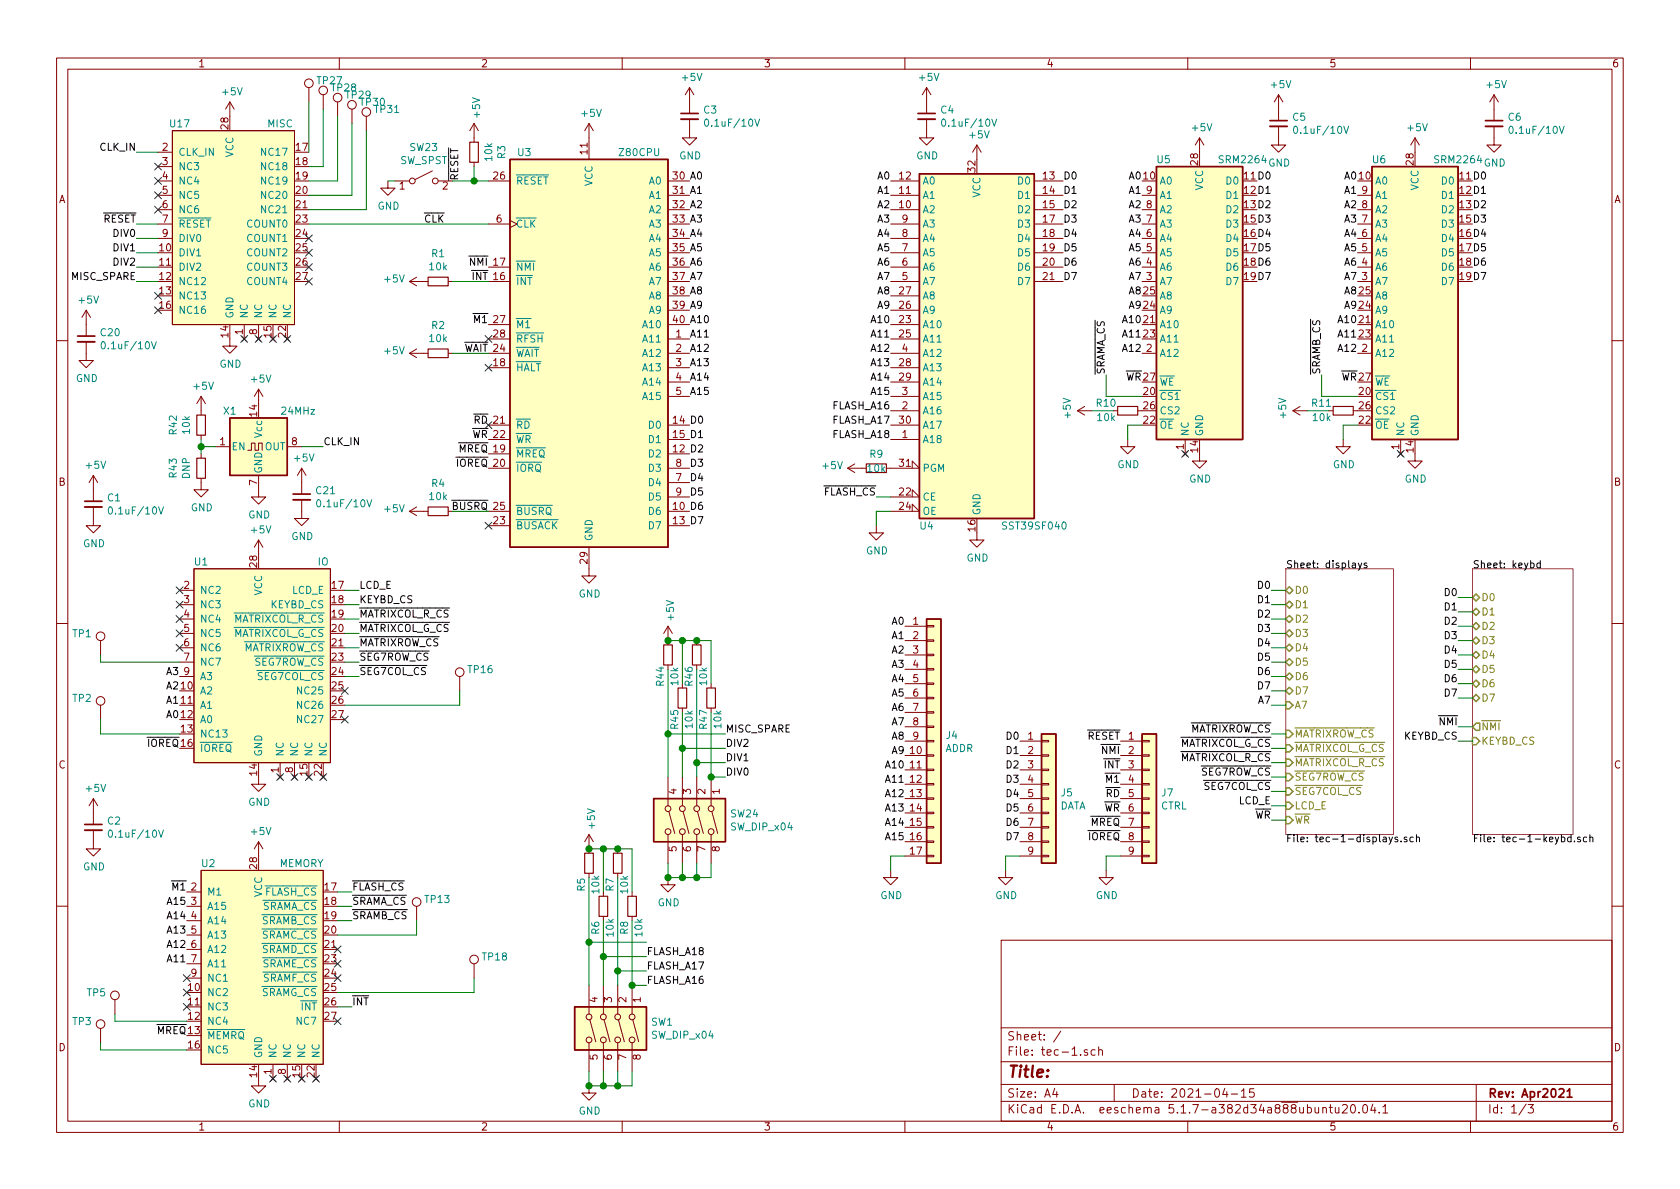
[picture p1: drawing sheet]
<svg xmlns="http://www.w3.org/2000/svg" width="297mm" height="210mm" viewBox="0 0 297 210" stroke-linecap="round" stroke-linejoin="round" font-family="sans-serif">
<defs><g id="words">
<text font-size="2.8" fill="#840000" x="178" y="190.5">Title:</text>
<g font-size="2.1" fill="#840000">
<text x="178" y="184">Sheet: /</text>
<text x="178" y="186.7">File: tec-1.sch</text>
<text x="178" y="196.9">KiCad E.D.A. eeschema 5.1.7-a382d34a888ubuntu20.04.1</text>
<text x="178" y="194.1">Size: A4</text>
<text x="200" y="194.1">Date: 2021-04-15</text>
<text x="263" y="194.1">Rev: Apr2021</text>
<text x="263" y="196.9">Id: 1/3</text>
</g>
<g font-size="1.8" fill="#840000">
<text x="35" y="11.9">1</text>
<text x="85" y="11.9">2</text>
<text x="135" y="11.9">3</text>
<text x="185" y="11.9">4</text>
<text x="235" y="11.9">5</text>
<text x="285" y="11.9">6</text>
<text x="40.4" y="22.8" transform="rotate(-90 40.4 22.8)">28</text>
<text x="28.7" y="26.7">2</text>
<text x="28.7" y="29.2">3</text>
<text x="52.4" y="26.7">17</text>
<text x="52.4" y="29.2">18</text>
<text x="103.9" y="27.2" transform="rotate(-90 103.9 27.2)">11</text>
<text x="211.8" y="29.2" transform="rotate(-90 211.8 29.2)">28</text>
<text x="249.9" y="29.2" transform="rotate(-90 249.9 29.2)">28</text>
<text x="10.4" y="35.9">A</text>
<text x="28.7" y="31.7">4</text>
<text x="28.7" y="34.3">5</text>
<text x="52.4" y="31.7">19</text>
<text x="52.4" y="34.3">20</text>
<text x="70.6" y="33.5">1</text>
<text x="78.3" y="33.5">2</text>
<text x="87.3" y="31.7">26</text>
<text x="159.1" y="34.3">11</text>
<text x="159.1" y="31.7">12</text>
<text x="172.5" y="30.4" transform="rotate(-90 172.5 30.4)">32</text>
<text x="184.5" y="31.7">13</text>
<text x="184.5" y="34.3">14</text>
<text x="202.2" y="31.7">10</text>
<text x="202.7" y="34.3">9</text>
<text x="240.3" y="31.7">10</text>
<text x="240.8" y="34.3">9</text>
<text x="285.4" y="35.9">A</text>
<text x="28.7" y="36.8">6</text>
<text x="28.7" y="39.4">7</text>
<text x="28.7" y="41.9">9</text>
<text x="52.4" y="36.8">21</text>
<text x="52.4" y="39.4">23</text>
<text x="52.4" y="41.9">24</text>
<text x="87.8" y="39.4">6</text>
<text x="159.1" y="36.8">10</text>
<text x="159.5" y="41.9">8</text>
<text x="159.5" y="39.4">9</text>
<text x="184.5" y="36.8">15</text>
<text x="184.5" y="39.4">17</text>
<text x="184.5" y="41.9">18</text>
<text x="202.7" y="41.9">6</text>
<text x="202.7" y="39.4">7</text>
<text x="202.7" y="36.8">8</text>
<text x="240.8" y="41.9">6</text>
<text x="240.8" y="39.4">7</text>
<text x="240.8" y="36.8">8</text>
<text x="28.2" y="44.4">10</text>
<text x="28.2" y="47">11</text>
<text x="52.4" y="44.4">25</text>
<text x="52.4" y="47">26</text>
<text x="159.5" y="47">6</text>
<text x="159.5" y="44.4">7</text>
<text x="184.5" y="44.4">19</text>
<text x="184.5" y="47">20</text>
<text x="202.7" y="47">4</text>
<text x="202.7" y="44.4">5</text>
<text x="240.8" y="47">4</text>
<text x="240.8" y="44.4">5</text>
<text x="28.2" y="49.5">12</text>
<text x="28.2" y="52.1">13</text>
<text x="52.4" y="49.5">27</text>
<text x="159.1" y="52.1">27</text>
<text x="159.5" y="49.5">5</text>
<text x="184.5" y="49.5">21</text>
<text x="202.2" y="52.1">25</text>
<text x="202.7" y="49.5">3</text>
<text x="240.3" y="52.1">25</text>
<text x="240.8" y="49.5">3</text>
<text x="28.2" y="54.6">16</text>
<text x="40.4" y="59.6" transform="rotate(-90 40.4 59.6)">14</text>
<text x="42.9" y="59.2" transform="rotate(-90 42.9 59.2)">1</text>
<text x="45.5" y="59.2" transform="rotate(-90 45.5 59.2)">8</text>
<text x="48" y="59.6" transform="rotate(-90 48 59.6)">15</text>
<text x="50.5" y="59.6" transform="rotate(-90 50.5 59.6)">22</text>
<text x="87.3" y="57.1">27</text>
<text x="87.3" y="59.7">28</text>
<text x="119.5" y="59.7">1</text>
<text x="159.1" y="57.1">23</text>
<text x="159.1" y="59.7">25</text>
<text x="159.1" y="54.6">26</text>
<text x="202.2" y="57.1">21</text>
<text x="202.2" y="59.7">23</text>
<text x="202.2" y="54.6">24</text>
<text x="240.3" y="57.1">21</text>
<text x="240.3" y="59.7">23</text>
<text x="240.3" y="54.6">24</text>
<text x="87.3" y="64.8">18</text>
<text x="119.5" y="62.2">2</text>
<text x="119.5" y="64.8">3</text>
<text x="159.1" y="64.8">28</text>
<text x="159.5" y="62.2">4</text>
<text x="202.7" y="62.2">2</text>
<text x="240.8" y="62.2">2</text>
<text x="119.5" y="67.3">4</text>
<text x="119.5" y="69.8">5</text>
<text x="159.1" y="67.3">29</text>
<text x="159.5" y="69.8">3</text>
<text x="202.2" y="69.8">20</text>
<text x="240.3" y="69.8">20</text>
<text x="45.5" y="73.6" transform="rotate(-90 45.5 73.6)">14</text>
<text x="159.1" y="74.9">30</text>
<text x="159.5" y="77.5">1</text>
<text x="159.5" y="72.4">2</text>
<text x="202.2" y="74.9">22</text>
<text x="202.2" y="72.4">26</text>
<text x="240.3" y="74.9">22</text>
<text x="240.3" y="72.4">26</text>
<text x="38.9" y="78.7">1</text>
<text x="51.6" y="78.7">8</text>
<text x="119.5" y="82.5">8</text>
<text x="159.1" y="82.5">31</text>
<text x="209.3" y="79.5" transform="rotate(-90 209.3 79.5)">1</text>
<text x="211.8" y="80" transform="rotate(-90 211.8 80)">14</text>
<text x="247.4" y="79.5" transform="rotate(-90 247.4 79.5)">1</text>
<text x="249.9" y="80" transform="rotate(-90 249.9 80)">14</text>
<text x="10.4" y="85.9">B</text>
<text x="45.5" y="85.8" transform="rotate(-90 45.5 85.8)">7</text>
<text x="119.5" y="85.1">7</text>
<text x="119.5" y="87.6">9</text>
<text x="159.1" y="87.6">22</text>
<text x="285.4" y="85.9">B</text>
<text x="87.3" y="92.7">23</text>
<text x="159.1" y="90.2">24</text>
<text x="172.5" y="93.9" transform="rotate(-90 172.5 93.9)">16</text>
<text x="45.5" y="100.3" transform="rotate(-90 45.5 100.3)">28</text>
<text x="103.9" y="99.6" transform="rotate(-90 103.9 99.6)">29</text>
<text x="32.5" y="104.1">2</text>
<text x="32.5" y="106.7">3</text>
<text x="58.7" y="104.1">17</text>
<text x="58.7" y="106.7">18</text>
<text x="32.5" y="109.2">4</text>
<text x="32.5" y="111.8">5</text>
<text x="58.7" y="109.2">19</text>
<text x="58.7" y="111.8">20</text>
<text x="161.4" y="110.5">1</text>
<text x="161.4" y="113">2</text>
<text x="32.5" y="114.3">6</text>
<text x="32.5" y="116.8">7</text>
<text x="32.5" y="119.4">9</text>
<text x="58.7" y="114.3">21</text>
<text x="58.7" y="116.8">23</text>
<text x="58.7" y="119.4">24</text>
<text x="161.4" y="115.6">3</text>
<text x="161.4" y="118.1">4</text>
<text x="32.1" y="121.9">10</text>
<text x="32.1" y="124.5">11</text>
<text x="58.7" y="121.9">25</text>
<text x="58.7" y="124.5">26</text>
<text x="122.5" y="121.3" transform="rotate(-90 122.5 121.3)">R46</text>
<text x="161.4" y="120.6">5</text>
<text x="161.4" y="123.2">6</text>
<text x="161.4" y="125.7">7</text>
<text x="32.1" y="127">12</text>
<text x="32.1" y="129.5">13</text>
<text x="58.7" y="127">27</text>
<text x="161.4" y="128.3">8</text>
<text x="161.4" y="130.8">9</text>
<text x="181.8" y="130.8">1</text>
<text x="199.5" y="130.8">1</text>
<text x="10.4" y="135.9">C</text>
<text x="45.5" y="137.1" transform="rotate(-90 45.5 137.1)">14</text>
<text x="49.3" y="136.6" transform="rotate(-90 49.3 136.6)">1</text>
<text x="51.8" y="136.6" transform="rotate(-90 51.8 136.6)">8</text>
<text x="54.4" y="137.1" transform="rotate(-90 54.4 137.1)">15</text>
<text x="56.9" y="137.1" transform="rotate(-90 56.9 137.1)">22</text>
<text x="161" y="133.3">10</text>
<text x="161" y="135.9">11</text>
<text x="181.8" y="133.3">2</text>
<text x="181.8" y="135.9">3</text>
<text x="199.5" y="133.3">2</text>
<text x="199.5" y="135.9">3</text>
<text x="285.4" y="135.9">C</text>
<text x="119.6" y="140.4" transform="rotate(-90 119.6 140.4)">4</text>
<text x="122.2" y="140.4" transform="rotate(-90 122.2 140.4)">3</text>
<text x="124.7" y="140.4" transform="rotate(-90 124.7 140.4)">2</text>
<text x="127.3" y="140.4" transform="rotate(-90 127.3 140.4)">1</text>
<text x="161" y="138.4">12</text>
<text x="161" y="141">13</text>
<text x="161" y="143.5">14</text>
<text x="181.8" y="138.4">4</text>
<text x="181.8" y="141">5</text>
<text x="181.8" y="143.5">6</text>
<text x="199.5" y="138.4">4</text>
<text x="199.5" y="141">5</text>
<text x="199.5" y="143.5">6</text>
<text x="161" y="146">15</text>
<text x="161" y="148.6">16</text>
<text x="181.8" y="146">7</text>
<text x="181.8" y="148.6">8</text>
<text x="199.5" y="146">7</text>
<text x="199.5" y="148.6">8</text>
<text x="45.5" y="153.6" transform="rotate(-90 45.5 153.6)">28</text>
<text x="119.6" y="150.6" transform="rotate(-90 119.6 150.6)">5</text>
<text x="122.2" y="150.6" transform="rotate(-90 122.2 150.6)">6</text>
<text x="124.7" y="150.6" transform="rotate(-90 124.7 150.6)">7</text>
<text x="127.3" y="150.6" transform="rotate(-90 127.3 150.6)">8</text>
<text x="161" y="151.1">17</text>
<text x="181.8" y="151.1">9</text>
<text x="199.5" y="151.1">9</text>
<text x="33.8" y="157.5">2</text>
<text x="33.8" y="160">3</text>
<text x="57.5" y="157.5">17</text>
<text x="57.5" y="160">18</text>
<text x="33.8" y="162.6">4</text>
<text x="33.8" y="165.1">5</text>
<text x="33.8" y="167.6">6</text>
<text x="57.5" y="162.6">19</text>
<text x="57.5" y="165.1">20</text>
<text x="57.5" y="167.6">21</text>
<text x="33.8" y="170.2">7</text>
<text x="33.8" y="172.7">9</text>
<text x="57.5" y="170.2">23</text>
<text x="57.5" y="172.7">24</text>
<text x="33.3" y="175.3">10</text>
<text x="33.3" y="177.8">11</text>
<text x="57.5" y="175.3">25</text>
<text x="57.5" y="177.8">26</text>
<text x="105.7" y="177.3" transform="rotate(-90 105.7 177.3)">4</text>
<text x="108.2" y="177.3" transform="rotate(-90 108.2 177.3)">3</text>
<text x="110.7" y="177.3" transform="rotate(-90 110.7 177.3)">2</text>
<text x="113.3" y="177.3" transform="rotate(-90 113.3 177.3)">1</text>
<text x="10.4" y="185.9">D</text>
<text x="33.3" y="180.3">12</text>
<text x="33.3" y="185.4">16</text>
<text x="57.5" y="180.3">27</text>
<text x="285.4" y="185.9">D</text>
<text x="45.5" y="190.4" transform="rotate(-90 45.5 190.4)">14</text>
<text x="48" y="190" transform="rotate(-90 48 190)">1</text>
<text x="50.5" y="190" transform="rotate(-90 50.5 190)">8</text>
<text x="53.1" y="190.4" transform="rotate(-90 53.1 190.4)">15</text>
<text x="55.6" y="190.4" transform="rotate(-90 55.6 190.4)">22</text>
<text x="105.7" y="187.4" transform="rotate(-90 105.7 187.4)">5</text>
<text x="108.2" y="187.4" transform="rotate(-90 108.2 187.4)">6</text>
<text x="110.7" y="187.4" transform="rotate(-90 110.7 187.4)">7</text>
<text x="113.3" y="187.4" transform="rotate(-90 113.3 187.4)">8</text>
<text x="35" y="199.9">1</text>
<text x="85" y="199.9">2</text>
<text x="135" y="199.9">3</text>
<text x="185" y="199.9">4</text>
<text x="235" y="199.9">5</text>
<text x="285" y="199.9">6</text>
</g>
<g font-size="1.8" fill="#008484">
<text x="39.4" y="16.9">+5V</text>
<text x="56.2" y="14.9">TP27</text>
<text x="58.7" y="16.2">TP28</text>
<text x="61.2" y="17.4">TP29</text>
<text x="120.7" y="14.3">+5V</text>
<text x="162.6" y="14.3">+5V</text>
<text x="224.8" y="15.6">+5V</text>
<text x="262.9" y="15.6">+5V</text>
<text x="30.1" y="22.5">U17</text>
<text x="47.3" y="22.5">MISC</text>
<text x="63.8" y="18.7">TP30</text>
<text x="66.3" y="20">TP31</text>
<text x="84.9" y="20.7" transform="rotate(-90 84.9 20.7)">+5V</text>
<text x="102.9" y="20.7">+5V</text>
<text x="124.5" y="20.1">C3</text>
<text x="125.3" y="22.4">0.1uF/10V</text>
<text x="166.4" y="20.1">C4</text>
<text x="167.2" y="22.4">0.1uF/10V</text>
<text x="210.9" y="23.2">+5V</text>
<text x="228.6" y="21.4">C5</text>
<text x="229.4" y="23.7">0.1uF/10V</text>
<text x="249" y="23.2">+5V</text>
<text x="266.7" y="21.4">C6</text>
<text x="267.5" y="23.7">0.1uF/10V</text>
<text x="31.5" y="27.6">CLK_IN</text>
<text x="41.3" y="27.9" transform="rotate(-90 41.3 27.9)">VCC</text>
<text x="46.5" y="27.6">NC17</text>
<text x="70.7" y="29">SW_SPST</text>
<text x="72.5" y="26.7">SW23</text>
<text x="87" y="28.4" transform="rotate(-90 87 28.4)">10k</text>
<text x="89.4" y="28" transform="rotate(-90 89.4 28)">R3</text>
<text x="91.6" y="27.6">U3</text>
<text x="109.7" y="27.6">Z80CPU</text>
<text x="120.1" y="28.2">GND</text>
<text x="162" y="28.2">GND</text>
<text x="171.5" y="24.5">+5V</text>
<text x="204.6" y="28.9">U5</text>
<text x="215.8" y="28.9">SRM2264</text>
<text x="224.2" y="29.5">GND</text>
<text x="242.7" y="28.9">U6</text>
<text x="253.9" y="28.9">SRM2264</text>
<text x="262.3" y="29.5">GND</text>
<text x="31.5" y="30.1">NC3</text>
<text x="31.5" y="32.6">NC4</text>
<text x="31.5" y="35.2">NC5</text>
<text x="46.5" y="30.1">NC18</text>
<text x="46.5" y="32.6">NC19</text>
<text x="46.5" y="35.2">NC20</text>
<text x="91.2" y="32.6">RESET</text>
<text x="104.8" y="32.9" transform="rotate(-90 104.8 32.9)">VCC</text>
<text x="114.8" y="32.6">A0</text>
<text x="114.8" y="35.2">A1</text>
<text x="163.1" y="35.2">A1</text>
<text x="163.1" y="32.6">A0</text>
<text x="173.4" y="35" transform="rotate(-90 173.4 35)">VCC</text>
<text x="180.1" y="32.6">D0</text>
<text x="180.1" y="35.2">D1</text>
<text x="205" y="32.6">A0</text>
<text x="205" y="35.2">A1</text>
<text x="212.7" y="33.7" transform="rotate(-90 212.7 33.7)">VCC</text>
<text x="216.9" y="32.6">D0</text>
<text x="216.9" y="35.2">D1</text>
<text x="243.1" y="32.6">A0</text>
<text x="243.1" y="35.2">A1</text>
<text x="250.8" y="33.7" transform="rotate(-90 250.8 33.7)">VCC</text>
<text x="255" y="32.6">D0</text>
<text x="255" y="35.2">D1</text>
<text x="31.5" y="37.7">NC6</text>
<text x="31.5" y="40.3">RESET</text>
<text x="43.8" y="40.3">COUNT0</text>
<text x="46.5" y="37.7">NC21</text>
<text x="66.8" y="37.1">GND</text>
<text x="91.2" y="40.3">CLK</text>
<text x="114.8" y="37.7">A2</text>
<text x="114.8" y="40.3">A3</text>
<text x="163.1" y="37.7">A2</text>
<text x="163.1" y="40.3">A3</text>
<text x="180.1" y="37.7">D2</text>
<text x="180.1" y="40.3">D3</text>
<text x="205" y="40.3">A3</text>
<text x="205" y="37.7">A2</text>
<text x="216.9" y="37.7">D2</text>
<text x="216.9" y="40.3">D3</text>
<text x="243.1" y="40.3">A3</text>
<text x="243.1" y="37.7">A2</text>
<text x="255" y="37.7">D2</text>
<text x="255" y="40.3">D3</text>
<text x="31.5" y="45.3">DIV1</text>
<text x="31.5" y="47.9">DIV2</text>
<text x="31.5" y="42.8">DIV0</text>
<text x="43.8" y="42.8">COUNT1</text>
<text x="43.8" y="45.3">COUNT2</text>
<text x="43.8" y="47.9">COUNT3</text>
<text x="76" y="47.8">10k</text>
<text x="76.4" y="45.5">R1</text>
<text x="91.2" y="47.9">NMI</text>
<text x="114.8" y="42.8">A4</text>
<text x="114.8" y="45.3">A5</text>
<text x="114.8" y="47.9">A6</text>
<text x="163.1" y="47.9">A6</text>
<text x="163.1" y="45.3">A5</text>
<text x="163.1" y="42.8">A4</text>
<text x="180.1" y="42.8">D4</text>
<text x="180.1" y="45.3">D5</text>
<text x="180.1" y="47.9">D6</text>
<text x="205" y="47.9">A6</text>
<text x="205" y="45.3">A5</text>
<text x="205" y="42.8">A4</text>
<text x="216.9" y="42.8">D4</text>
<text x="216.9" y="45.3">D5</text>
<text x="216.9" y="47.9">D6</text>
<text x="243.1" y="47.9">A6</text>
<text x="243.1" y="45.3">A5</text>
<text x="243.1" y="42.8">A4</text>
<text x="255" y="42.8">D4</text>
<text x="255" y="45.3">D5</text>
<text x="255" y="47.9">D6</text>
<text x="14" y="53.7">+5V</text>
<text x="31.5" y="50.4">NC12</text>
<text x="31.5" y="53">NC13</text>
<text x="43.8" y="50.4">COUNT4</text>
<text x="68.1" y="50">+5V</text>
<text x="91.2" y="50.4">INT</text>
<text x="114.8" y="50.4">A7</text>
<text x="114.8" y="53">A8</text>
<text x="163.1" y="53">A8</text>
<text x="163.1" y="50.4">A7</text>
<text x="180.1" y="50.4">D7</text>
<text x="205" y="53">A8</text>
<text x="205" y="50.4">A7</text>
<text x="216.9" y="50.4">D7</text>
<text x="243.1" y="53">A8</text>
<text x="243.1" y="50.4">A7</text>
<text x="255" y="50.4">D7</text>
<text x="17.9" y="59.5">C20</text>
<text x="31.5" y="55.5">NC16</text>
<text x="41.3" y="56.4" transform="rotate(-90 41.3 56.4)">GND</text>
<text x="43.8" y="56.4" transform="rotate(-90 43.8 56.4)">NC</text>
<text x="46.4" y="56.4" transform="rotate(-90 46.4 56.4)">NC</text>
<text x="48.9" y="56.4" transform="rotate(-90 48.9 56.4)">NC</text>
<text x="51.4" y="56.4" transform="rotate(-90 51.4 56.4)">NC</text>
<text x="76.4" y="58.2">R2</text>
<text x="91.2" y="58">M1</text>
<text x="113.8" y="58">A10</text>
<text x="114.8" y="55.5">A9</text>
<text x="163.1" y="58">A10</text>
<text x="163.1" y="55.5">A9</text>
<text x="205" y="58">A10</text>
<text x="205" y="55.5">A9</text>
<text x="243.1" y="58">A10</text>
<text x="243.1" y="55.5">A9</text>
<text x="18.6" y="61.8">0.1uF/10V</text>
<text x="38.8" y="65">GND</text>
<text x="68.1" y="62.7">+5V</text>
<text x="76" y="60.5">10k</text>
<text x="91.2" y="65.7">HALT</text>
<text x="91.2" y="63.1">WAIT</text>
<text x="91.2" y="60.6">RFSH</text>
<text x="113.8" y="60.6">A11</text>
<text x="113.8" y="63.1">A12</text>
<text x="113.8" y="65.7">A13</text>
<text x="163.1" y="60.6">A11</text>
<text x="163.1" y="65.7">A13</text>
<text x="163.1" y="63.1">A12</text>
<text x="205" y="63.1">A12</text>
<text x="205" y="60.6">A11</text>
<text x="243.1" y="63.1">A12</text>
<text x="243.1" y="60.6">A11</text>
<text x="13.4" y="67.6">GND</text>
<text x="34.3" y="68.9">+5V</text>
<text x="44.5" y="67.7">+5V</text>
<text x="113.8" y="68.2">A14</text>
<text x="113.8" y="70.7">A15</text>
<text x="163.1" y="68.2">A14</text>
<text x="163.1" y="70.7">A15</text>
<text x="193.9" y="71.9">R10</text>
<text x="205" y="70.7">CS1</text>
<text x="205" y="68.2">WE</text>
<text x="232" y="71.9">R11</text>
<text x="243.1" y="70.7">CS1</text>
<text x="243.1" y="68.2">WE</text>
<text x="31.3" y="76.8" transform="rotate(-90 31.3 76.8)">R42</text>
<text x="33.6" y="76.7" transform="rotate(-90 33.6 76.7)">10k</text>
<text x="39.6" y="73.3">X1</text>
<text x="46.4" y="77.3" transform="rotate(-90 46.4 77.3)">Vcc</text>
<text x="49.9" y="73.3">24MHz</text>
<text x="91.2" y="75.8">RD</text>
<text x="114.8" y="75.8">D0</text>
<text x="163.1" y="73.3">A16</text>
<text x="163.1" y="75.8">A17</text>
<text x="189.3" y="73.9" transform="rotate(-90 189.3 73.9)">+5V</text>
<text x="194.1" y="74.5">10k</text>
<text x="205" y="75.8">OE</text>
<text x="205" y="73.3">CS2</text>
<text x="210.2" y="77.2" transform="rotate(-90 210.2 77.2)">NC</text>
<text x="212.7" y="77.2" transform="rotate(-90 212.7 77.2)">GND</text>
<text x="227.4" y="73.9" transform="rotate(-90 227.4 73.9)">+5V</text>
<text x="232.2" y="74.5">10k</text>
<text x="243.1" y="75.8">OE</text>
<text x="243.1" y="73.3">CS2</text>
<text x="248.3" y="77.2" transform="rotate(-90 248.3 77.2)">NC</text>
<text x="250.8" y="77.2" transform="rotate(-90 250.8 77.2)">GND</text>
<text x="15.3" y="82.9">+5V</text>
<text x="40.9" y="79.6">EN</text>
<text x="46.4" y="83.8" transform="rotate(-90 46.4 83.8)">GND</text>
<text x="46.8" y="79.6">OUT</text>
<text x="52.1" y="81.6">+5V</text>
<text x="91.2" y="80.9">MREQ</text>
<text x="91.2" y="83.4">IORQ</text>
<text x="91.2" y="78.4">WR</text>
<text x="114.8" y="80.9">D2</text>
<text x="114.8" y="78.4">D1</text>
<text x="114.8" y="83.4">D3</text>
<text x="145.5" y="83">+5V</text>
<text x="153.5" y="83.5">10k</text>
<text x="153.8" y="80.9">R9</text>
<text x="163.1" y="78.4">A18</text>
<text x="163.1" y="83.4">PGM</text>
<text x="197.6" y="82.8">GND</text>
<text x="235.7" y="82.8">GND</text>
<text x="19" y="88.7">C1</text>
<text x="31.3" y="84.4" transform="rotate(-90 31.3 84.4)">R43</text>
<text x="33.6" y="84.7" transform="rotate(-90 33.6 84.7)">DNP</text>
<text x="56" y="87.4">C21</text>
<text x="56.7" y="89.7">0.1uF/10V</text>
<text x="76" y="88.4">10k</text>
<text x="76.4" y="86.1">R4</text>
<text x="114.8" y="86">D4</text>
<text x="114.8" y="88.5">D5</text>
<text x="163.1" y="88.5">CE</text>
<text x="210.3" y="85.3">GND</text>
<text x="248.4" y="85.3">GND</text>
<text x="19.9" y="91">0.1uF/10V</text>
<text x="33.7" y="90.4">GND</text>
<text x="43.9" y="91.7">GND</text>
<text x="44.5" y="94.3">+5V</text>
<text x="51.5" y="95.5">GND</text>
<text x="68.1" y="90.6">+5V</text>
<text x="91.2" y="93.6">BUSACK</text>
<text x="91.2" y="91.1">BUSRQ</text>
<text x="104.8" y="95.8" transform="rotate(-90 104.8 95.8)">GND</text>
<text x="114.8" y="91.1">D6</text>
<text x="114.8" y="93.6">D7</text>
<text x="162.7" y="93.6">U4</text>
<text x="163.1" y="91.1">OE</text>
<text x="173.4" y="91.2" transform="rotate(-90 173.4 91.2)">GND</text>
<text x="177.6" y="93.6">SST39SF040</text>
<text x="14.7" y="96.8">GND</text>
<text x="34.4" y="100">U1</text>
<text x="56.2" y="100">IO</text>
<text x="153.1" y="98">GND</text>
<text x="170.9" y="99.3">GND</text>
<text x="35.3" y="105">NC2</text>
<text x="35.3" y="107.6">NC3</text>
<text x="46.4" y="105.3" transform="rotate(-90 46.4 105.3)">VCC</text>
<text x="47.8" y="107.6">KEYBD_CS</text>
<text x="51.6" y="105">LCD_E</text>
<text x="102.3" y="105.7">GND</text>
<text x="12.9" y="112.7">TP1</text>
<text x="35.3" y="110.1">NC4</text>
<text x="35.3" y="112.6">NC5</text>
<text x="41.1" y="112.6">MATRIXCOL_G_CS</text>
<text x="41.2" y="110.1">MATRIXCOL_R_CS</text>
<text x="119.2" y="109.6" transform="rotate(-90 119.2 109.6)">+5V</text>
<text x="35.3" y="115.2">NC6</text>
<text x="35.3" y="117.7">NC7</text>
<text x="42.8" y="115.2">MATRIXROW_CS</text>
<text x="44.9" y="117.7">SEG7ROW_CS</text>
<text x="82.8" y="119">TP16</text>
<text x="12.9" y="124.1">TP2</text>
<text x="35.3" y="122.8">A2</text>
<text x="35.3" y="125.3">A1</text>
<text x="35.3" y="120.3">A3</text>
<text x="45.5" y="120.3">SEG7COL_CS</text>
<text x="52.9" y="122.8">NC25</text>
<text x="52.9" y="125.3">NC26</text>
<text x="117.4" y="121.3" transform="rotate(-90 117.4 121.3)">R44</text>
<text x="119.9" y="121.1" transform="rotate(-90 119.9 121.1)">10k</text>
<text x="125" y="121.1" transform="rotate(-90 125 121.1)">10k</text>
<text x="35.3" y="127.9">A0</text>
<text x="35.3" y="130.4">NC13</text>
<text x="52.9" y="127.9">NC27</text>
<text x="119.9" y="128.9" transform="rotate(-90 119.9 128.9)">R45</text>
<text x="122.5" y="128.7" transform="rotate(-90 122.5 128.7)">10k</text>
<text x="125" y="128.9" transform="rotate(-90 125 128.9)">R47</text>
<text x="127.6" y="128.7" transform="rotate(-90 127.6 128.7)">10k</text>
<text x="167.3" y="130.7">J4</text>
<text x="35.3" y="133">IOREQ</text>
<text x="46.4" y="133.9" transform="rotate(-90 46.4 133.9)">GND</text>
<text x="50.2" y="133.9" transform="rotate(-90 50.2 133.9)">NC</text>
<text x="52.7" y="133.9" transform="rotate(-90 52.7 133.9)">NC</text>
<text x="55.2" y="133.9" transform="rotate(-90 55.2 133.9)">NC</text>
<text x="57.8" y="133.9" transform="rotate(-90 57.8 133.9)">NC</text>
<text x="167.1" y="133">ADDR</text>
<text x="15.3" y="140">+5V</text>
<text x="43.9" y="142.5">GND</text>
<text x="187.3" y="143.1">DATA</text>
<text x="187.7" y="140.8">J5</text>
<text x="205.2" y="143.1">CTRL</text>
<text x="205.4" y="140.8">J7</text>
<text x="19" y="145.8">C2</text>
<text x="19.9" y="148.1">0.1uF/10V</text>
<text x="44.5" y="147.7">+5V</text>
<text x="105.2" y="146.5" transform="rotate(-90 105.2 146.5)">+5V</text>
<text x="129.2" y="144.5">SW24</text>
<text x="129.3" y="146.9">SW_DIP_x04</text>
<text x="14.7" y="153.9">GND</text>
<text x="35.7" y="153.3">U2</text>
<text x="49.4" y="153.3">MEMORY</text>
<text x="36.6" y="158.4">M1</text>
<text x="36.6" y="160.9">A15</text>
<text x="46.2" y="160.9">SRAMA_CS</text>
<text x="46.4" y="158.7" transform="rotate(-90 46.4 158.7)">VCC</text>
<text x="46.8" y="158.4">FLASH_CS</text>
<text x="75.2" y="159.7">TP13</text>
<text x="103.4" y="157.6" transform="rotate(-90 103.4 157.6)">R5</text>
<text x="106" y="157.9" transform="rotate(-90 106 157.9)">10k</text>
<text x="108.5" y="157.6" transform="rotate(-90 108.5 157.6)">R7</text>
<text x="111" y="157.9" transform="rotate(-90 111 157.9)">10k</text>
<text x="116.3" y="160.3">GND</text>
<text x="155.7" y="159">GND</text>
<text x="176" y="159">GND</text>
<text x="193.8" y="159">GND</text>
<text x="36.6" y="163.4">A14</text>
<text x="36.6" y="166">A13</text>
<text x="46.2" y="163.4">SRAMB_CS</text>
<text x="46.2" y="166">SRAMC_CS</text>
<text x="106" y="165.2" transform="rotate(-90 106 165.2)">R6</text>
<text x="108.5" y="165.6" transform="rotate(-90 108.5 165.6)">10k</text>
<text x="111" y="165.2" transform="rotate(-90 111 165.2)">R8</text>
<text x="113.6" y="165.6" transform="rotate(-90 113.6 165.6)">10k</text>
<text x="36.6" y="168.5">A12</text>
<text x="36.6" y="171.1">A11</text>
<text x="36.6" y="173.6">NC1</text>
<text x="46.2" y="168.5">SRAMD_CS</text>
<text x="46.3" y="171.1">SRAME_CS</text>
<text x="46.4" y="173.6">SRAMF_CS</text>
<text x="85.4" y="169.8">TP18</text>
<text x="15.4" y="176.2">TP5</text>
<text x="36.6" y="176.1">NC2</text>
<text x="36.6" y="178.7">NC3</text>
<text x="46.1" y="176.1">SRAMG_CS</text>
<text x="53.3" y="178.7">INT</text>
<text x="12.9" y="181.3">TP3</text>
<text x="36.6" y="181.2">NC4</text>
<text x="36.6" y="183.8">MEMRQ</text>
<text x="52.6" y="181.2">NC7</text>
<text x="115.2" y="181.4">SW1</text>
<text x="115.4" y="183.7">SW_DIP_x04</text>
<text x="36.6" y="186.3">NC5</text>
<text x="46.4" y="187.2" transform="rotate(-90 46.4 187.2)">GND</text>
<text x="48.9" y="187.2" transform="rotate(-90 48.9 187.2)">NC</text>
<text x="51.4" y="187.2" transform="rotate(-90 51.4 187.2)">NC</text>
<text x="54" y="187.2" transform="rotate(-90 54 187.2)">NC</text>
<text x="56.5" y="187.2" transform="rotate(-90 56.5 187.2)">NC</text>
<text x="43.9" y="195.8">GND</text>
<text x="102.3" y="197.1">GND</text>
</g>
<g font-size="1.8">
<text x="17.8" y="26.7">CLK_IN</text>
<text x="81" y="32" transform="rotate(-90 81 32)">RESET</text>
<text x="119" y="31.7">30 A0</text>
<text x="119" y="34.3">31 A1</text>
<text x="155.2" y="34.3">A1</text>
<text x="155.2" y="31.7">A0</text>
<text x="188" y="34.3">D1</text>
<text x="188" y="31.7">D0</text>
<text x="199.7" y="31.7">A0</text>
<text x="199.7" y="34.3">A1</text>
<text x="220" y="31.7">11D0</text>
<text x="220" y="34.3">12D1</text>
<text x="237.8" y="31.7">A0</text>
<text x="237.8" y="34.3">A1</text>
<text x="258.1" y="31.7">11D0</text>
<text x="258.1" y="34.3">12D1</text>
<text x="18.2" y="39.4">RESET</text>
<text x="20.2" y="41.9">DIV0</text>
<text x="74.9" y="39.4">CLK</text>
<text x="119" y="36.8">32 A2</text>
<text x="119" y="39.4">33 A3</text>
<text x="119" y="41.9">34 A4</text>
<text x="155.2" y="41.9">A4</text>
<text x="155.2" y="39.4">A3</text>
<text x="155.2" y="36.8">A2</text>
<text x="188" y="41.9">D4</text>
<text x="188" y="39.4">D3</text>
<text x="188" y="36.8">D2</text>
<text x="199.7" y="41.9">A4</text>
<text x="199.7" y="39.4">A3</text>
<text x="199.7" y="36.8">A2</text>
<text x="220" y="36.8">13D2</text>
<text x="220" y="39.4">15D3</text>
<text x="220" y="41.9">16D4</text>
<text x="237.8" y="41.9">A4</text>
<text x="237.8" y="39.4">A3</text>
<text x="237.8" y="36.8">A2</text>
<text x="258.1" y="36.8">13D2</text>
<text x="258.1" y="39.4">15D3</text>
<text x="258.1" y="41.9">16D4</text>
<text x="20.2" y="44.4">DIV1</text>
<text x="20.2" y="47">DIV2</text>
<text x="83.1" y="47">NMI 17</text>
<text x="119" y="44.4">35 A5</text>
<text x="119" y="47">36 A6</text>
<text x="155.2" y="47">A6</text>
<text x="155.2" y="44.4">A5</text>
<text x="188" y="47">D6</text>
<text x="188" y="44.4">D5</text>
<text x="199.7" y="47">A6</text>
<text x="199.7" y="44.4">A5</text>
<text x="220" y="44.4">17D5</text>
<text x="220" y="47">18D6</text>
<text x="237.8" y="47">A6</text>
<text x="237.8" y="44.4">A5</text>
<text x="258.1" y="44.4">17D5</text>
<text x="258.1" y="47">18D6</text>
<text x="12.6" y="49.5">MISC_SPARE</text>
<text x="83.5" y="49.5">INT 16</text>
<text x="119" y="49.5">37 A7</text>
<text x="119" y="52.1">38 A8</text>
<text x="155.2" y="52.1">A8</text>
<text x="155.2" y="49.5">A7</text>
<text x="188" y="49.5">D7</text>
<text x="199.7" y="52.1">A8</text>
<text x="199.7" y="49.5">A7</text>
<text x="220" y="49.5">19D7</text>
<text x="237.8" y="49.5">A7</text>
<text x="237.8" y="52.1">A8</text>
<text x="258.1" y="49.5">19D7</text>
<text x="83.9" y="57.1">M1</text>
<text x="119" y="54.6">39 A9</text>
<text x="119" y="57.1">40 A10</text>
<text x="121.9" y="59.7">A11</text>
<text x="154.2" y="59.7">A11</text>
<text x="154.2" y="57.1">A10</text>
<text x="155.2" y="54.6">A9</text>
<text x="198.7" y="57.1">A10</text>
<text x="198.7" y="59.7">A11</text>
<text x="199.7" y="54.6">A9</text>
<text x="236.8" y="59.7">A11</text>
<text x="236.8" y="57.1">A10</text>
<text x="237.8" y="54.6">A9</text>
<text x="81.8" y="62.2">WAIT 24</text>
<text x="121.9" y="64.8">A13</text>
<text x="121.9" y="62.2">A12</text>
<text x="154.2" y="64.8">A13</text>
<text x="154.2" y="62.2">A12</text>
<text x="198.7" y="62.2">A12</text>
<text x="236.8" y="62.2">A12</text>
<text x="121.9" y="69.8">A15</text>
<text x="121.9" y="67.3">A14</text>
<text x="154.2" y="69.8">A15</text>
<text x="154.2" y="67.3">A14</text>
<text x="195.3" y="66.3" transform="rotate(-90 195.3 66.3)">SRAMA_CS</text>
<text x="199" y="67.3">WR 27</text>
<text x="233.4" y="66.3" transform="rotate(-90 233.4 66.3)">SRAMB_CS</text>
<text x="237.1" y="67.3">WR 27</text>
<text x="83.4" y="77.5">WR 22</text>
<text x="83.8" y="74.9">RD 21</text>
<text x="119" y="74.9">14 D0</text>
<text x="119" y="77.5">15 D1</text>
<text x="147.3" y="77.5">FLASH_A18</text>
<text x="147.3" y="74.9">FLASH_A17</text>
<text x="147.3" y="72.4">FLASH_A16</text>
<text x="57.1" y="78.7">CLK_IN</text>
<text x="80.7" y="82.5">IOREQ 20</text>
<text x="81.1" y="80">MREQ 19</text>
<text x="119" y="80">12 D2</text>
<text x="121.9" y="82.5">D3</text>
<text x="121.9" y="87.6">D5</text>
<text x="121.9" y="85.1">D4</text>
<text x="145.6" y="87.6">FLASH_CS</text>
<text x="80" y="90.2">BUSRQ 25</text>
<text x="119" y="90.2">10 D6</text>
<text x="119" y="92.7">13 D7</text>
<text x="227.3" y="100.5">Sheet: displays</text>
<text x="260.3" y="100.5">Sheet: keybd</text>
<text x="63.5" y="104.1">LCD_E</text>
<text x="63.5" y="106.7">KEYBD_CS</text>
<text x="222.5" y="106.7">D1</text>
<text x="222.5" y="104.1">D0</text>
<text x="255.5" y="107.9">D1</text>
<text x="255.5" y="105.4">D0</text>
<text x="63.5" y="109.2">MATRIXCOL_R_CS</text>
<text x="63.5" y="111.8">MATRIXCOL_G_CS</text>
<text x="157.8" y="110.5">A0</text>
<text x="157.8" y="113">A1</text>
<text x="222.5" y="111.8">D3</text>
<text x="222.5" y="109.2">D2</text>
<text x="255.5" y="110.5">D2</text>
<text x="255.5" y="113">D3</text>
<text x="29.5" y="119.4">A3</text>
<text x="63.5" y="116.8">SEG7ROW_CS</text>
<text x="63.5" y="119.4">SEG7COL_CS</text>
<text x="63.5" y="114.3">MATRIXROW_CS</text>
<text x="157.8" y="115.6">A2</text>
<text x="157.8" y="118.1">A3</text>
<text x="222.5" y="119.4">D6</text>
<text x="222.5" y="116.8">D5</text>
<text x="222.5" y="114.3">D4</text>
<text x="255.5" y="118.1">D5</text>
<text x="255.5" y="115.6">D4</text>
<text x="29.5" y="121.9">A2</text>
<text x="29.5" y="124.5">A1</text>
<text x="157.8" y="125.7">A6</text>
<text x="157.8" y="123.2">A5</text>
<text x="157.8" y="120.6">A4</text>
<text x="222.5" y="124.5">A7</text>
<text x="222.5" y="121.9">D7</text>
<text x="255.5" y="123.2">D7</text>
<text x="255.5" y="120.6">D6</text>
<text x="29.5" y="127">A0</text>
<text x="128.3" y="129.5">MISC_SPARE</text>
<text x="157.8" y="128.3">A7</text>
<text x="157.8" y="130.8">A8</text>
<text x="178.1" y="130.8">D0</text>
<text x="192.2" y="130.8">RESET</text>
<text x="210.2" y="129.5">MATRIXROW_CS</text>
<text x="248.2" y="130.8">KEYBD_CS</text>
<text x="254.6" y="128.3">NMI</text>
<text x="26.1" y="132.1">IOREQ16</text>
<text x="128.3" y="132.1">DIV2</text>
<text x="128.3" y="137.2">DIV0</text>
<text x="128.3" y="134.6">DIV1</text>
<text x="156.8" y="135.9">A10</text>
<text x="157.8" y="133.3">A9</text>
<text x="178.1" y="133.3">D1</text>
<text x="178.1" y="135.9">D2</text>
<text x="194.9" y="133.3">NMI</text>
<text x="195.3" y="135.9">INT</text>
<text x="208.5" y="132.1">MATRIXCOL_G_CS</text>
<text x="208.6" y="134.6">MATRIXCOL_R_CS</text>
<text x="212.3" y="137.2">SEG7ROW_CS</text>
<text x="156.8" y="138.4">A11</text>
<text x="156.8" y="141">A12</text>
<text x="156.8" y="143.5">A13</text>
<text x="178.1" y="143.5">D5</text>
<text x="178.1" y="138.4">D3</text>
<text x="178.1" y="141">D4</text>
<text x="195.2" y="143.5">WR</text>
<text x="195.6" y="141">RD</text>
<text x="195.7" y="138.4">M1</text>
<text x="212.9" y="139.7">SEG7COL_CS</text>
<text x="219" y="142.2">LCD_E</text>
<text x="156.8" y="148.6">A15</text>
<text x="156.8" y="146">A14</text>
<text x="178.1" y="146">D6</text>
<text x="178.1" y="148.6">D7</text>
<text x="192.4" y="148.6">IOREQ</text>
<text x="192.8" y="146">MREQ</text>
<text x="221.8" y="144.8">WR</text>
<text x="227.3" y="148.9">File: tec-1-displays.sch</text>
<text x="260.3" y="148.9">File: tec-1-keybd.sch</text>
<text x="29.8" y="160">A15</text>
<text x="30.6" y="157.5">M1</text>
<text x="62.2" y="157.5">FLASH_CS</text>
<text x="62.2" y="160">SRAMA_CS</text>
<text x="29.8" y="162.6">A14</text>
<text x="29.8" y="165.1">A13</text>
<text x="29.8" y="167.6">A12</text>
<text x="62.2" y="162.6">SRAMB_CS</text>
<text x="29.8" y="170.2">A11</text>
<text x="114.3" y="168.9">FLASH_A18</text>
<text x="114.3" y="171.4">FLASH_A17</text>
<text x="114.3" y="174">FLASH_A16</text>
<text x="62.2" y="177.8">INT</text>
<text x="27.7" y="182.9">MREQ 13</text>
</g>
<g font-size="1.8" fill="#848400">
<text x="228.9" y="107.6">D1</text>
<text x="228.9" y="105">D0</text>
<text x="261.9" y="106.3">D0</text>
<text x="228.9" y="110.1">D2</text>
<text x="228.9" y="112.6">D3</text>
<text x="261.9" y="108.8">D1</text>
<text x="261.9" y="111.4">D2</text>
<text x="261.9" y="113.9">D3</text>
<text x="228.9" y="115.2">D4</text>
<text x="228.9" y="117.7">D5</text>
<text x="261.9" y="116.5">D4</text>
<text x="261.9" y="119">D5</text>
<text x="228.9" y="120.3">D6</text>
<text x="228.9" y="122.8">D7</text>
<text x="228.9" y="125.3">A7</text>
<text x="261.9" y="121.5">D6</text>
<text x="261.9" y="124.1">D7</text>
<text x="228.9" y="130.4">MATRIXROW_CS</text>
<text x="261.9" y="129.2">NMI</text>
<text x="261.9" y="131.7">KEYBD_CS</text>
<text x="228.9" y="133">MATRIXCOL_G_CS</text>
<text x="228.9" y="135.5">MATRIXCOL_R_CS</text>
<text x="228.9" y="138">SEG7ROW_CS</text>
<text x="228.9" y="140.6">SEG7COL_CS</text>
<text x="228.9" y="143.1">LCD_E</text>
<text x="228.9" y="145.7">WR</text>
</g>
</g></defs>
<g fill="none" stroke="#840000" stroke-width=".18">
<path d="M10 10.3h277v189.9h-277zM12 12.2h273v186.1h-273zM40.6 18l-.7 1.3M40.6 18v2.6M40.6 18l.8 1.3M54.6 15.5v2.5M57.1 16.8v2.5M59.7 18v2.6M60 10.3v1.9M62.2 19.3v2.5M110 10.3v1.9M121.9 15.5v4.6"/>
<path d="M121.9 15.5l-.7 1.3M121.9 15.5l.8 1.3M160 10.3v1.9M163.8 15.5v4.6M163.8 15.5l-.7 1.3M163.8 15.5l.8 1.3M210 10.3v1.9M226.1 16.8v4.5M226.1 16.8l-.8 1.2M226.1 16.8l.7 1.2M260 10.3v1.9M264.2 16.8v4.5"/>
<path d="M264.2 16.8l-.8 1.2M264.2 16.8l.7 1.2M27.9 39.6h2.6M27.9 37.1h2.6M27.9 34.5h2.6M27.9 26.9h2.6M27.9 29.5h2.6M27.9 32h2.6M30.5 23.1h21.6v34.3h-21.6zM64.8 20.6v2.5M68.6 32v1.3h1.2l-1.2 1.2-1.3-1.2h1.3M69.8 32h2.6"/>
<path d="M76.5 30.2l-3.1 1.5M77.5 32h2.5M83.8 21.8v3.3M83.8 28.7v.8M83.8 21.8l-.7 1.3M83.8 21.8l.8 1.3M86.4 39.6h3.8M86.4 32h3.8M90.2 39l1.2 .6-1.2 .7M104.1 21.8v6.4M104.1 21.8l-.7 1.3M104.1 21.8l.8 1.3"/>
<path d="M118.1 39.6h3.8M118.1 37.1h3.8M118.1 34.5h3.8M118.1 32h3.8M121.9 21.1v3.3h1.3l-1.3 1.2-1.3-1.2h1.3M157.5 39.6h5.1M157.5 37.1h5.1M157.5 34.5h5.1M157.5 32h5.1M163.8 21.1v3.3h1.3l-1.3 1.2-1.2-1.2h1.2M172.7 25.6l-.7 1.3M172.7 25.6v2.6"/>
<path d="M172.7 25.6l.8 1.3M182.9 39.6h5.1M182.9 37.1h5.1M182.9 34.5h5.1M182.9 32h5.1M201.9 39.6h2.6M201.9 37.1h2.6M201.9 34.5h2.6M212.1 24.4l-.8 1.2M212.1 24.4v2.5M212.1 24.4l.8 1.2M226.1 22.3v3.3h1.2l-1.2 1.3-1.3-1.3h1.3"/>
<path d="M240 39.6h2.6M240 37.1h2.6M240 34.5h2.6M250.2 24.4l-.8 1.2M250.2 24.4v2.5M250.2 24.4l.8 1.2M264.2 22.3v3.3h1.2l-1.2 1.3-1.3-1.3h1.3M15.2 54.9l-.7 1.2M15.2 54.9v4.5M15.2 54.9l.8 1.2M27.9 42.2h2.6M40.6 59.9v1.3h1.3l-1.3 1.3-1.2-1.3h1.2"/>
<path d="M42.8 59.6l.8 .7M43.2 57.4v2.5M43.6 59.6l-.8 .7M45.3 59.6l.8 .7M45.7 57.4v2.5M46.1 59.6l-.8 .7M47.9 59.6l.7 .7M48.6 59.6l-.7 .7M50.4 59.6l.8 .7M51.2 59.6l-.8 .7M72.4 49.8h3.3M72.4 49.8l1.3 .7"/>
<path d="M73.7 49l-1.3 .8M79.2 49.8h.8M86.4 49.8h3.8M86.4 47.2h3.8M86.4 59.9h3.8M86.4 57.4h3.8M118.1 49.8h3.8M118.1 47.2h3.8M118.1 44.7h3.8M118.1 42.2h3.8M118.1 59.9h3.8M118.1 57.4h3.8"/>
<path d="M118.1 52.3h3.8M118.1 54.9h3.8M157.5 49.8h5.1M157.5 47.2h5.1M157.5 44.7h5.1M157.5 42.2h5.1M157.5 59.9h5.1M157.5 57.4h5.1M157.5 52.3h5.1M157.5 54.9h5.1M182.9 49.8h5.1M182.9 47.2h5.1"/>
<path d="M182.9 44.7h5.1M182.9 42.2h5.1M201.9 49.8h2.6M201.9 47.2h2.6M201.9 44.7h2.6M201.9 42.2h2.6M240 49.8h2.6M240 47.2h2.6M240 44.7h2.6M240 42.2h2.6M10 60.2h2M15.2 60.4v3.3h1.3l-1.3 1.3-1.2-1.3h1.2"/>
<path d="M35.6 70.1v3.3M35.6 77v.7M35.6 70.1l-.8 1.3M35.6 70.1l.7 1.3M38.1 79h2.5M43.8 79.6h.6v-1.2h.7v1.2h.6v-1.2h.7v1.2M45.7 68.8v2.6M45.7 68.8l-.7 1.3M45.7 68.8l.8 1.3M50.8 79h2.5M72.4 62.5h3.3M72.4 62.5l1.3 .7"/>
<path d="M73.7 61.7l-1.3 .8M79.2 62.5h.8M86.4 62.5h3.8M86.4 75.2h3.8M86.4 77.7h3.8M86.4 65h3.8M118.1 62.5h3.8M118.1 75.2h3.8M118.1 77.7h3.8M118.1 65h3.8M118.1 67.6h3.8M118.1 70.1h3.8"/>
<path d="M157.5 62.5h5.1M157.5 72.6h5.1M157.5 75.2h5.1M157.5 77.7h5.1M157.5 65h5.1M157.5 67.6h5.1M157.5 70.1h5.1M190.5 72.6h2.5M190.5 72.6l1.3 .8M191.8 71.9l-1.3 .7M196.8 72.6h.8M199.4 77.7v1.3h1.3l-1.3 1.3-1.3-1.3h1.3"/>
<path d="M201.2 72.6h.7M201.9 62.5h2.6M209.2 79.9l.7 .7M209.5 77.7v2.6M209.9 79.9l-.7 .7M228.6 72.6h2.5M228.6 72.6l1.3 .8M229.9 71.9l-1.3 .7M234.9 72.6h.8M237.5 77.7v1.3h1.3l-1.3 1.3-1.3-1.3h1.3M239.3 72.6h.7M240 62.5h2.6"/>
<path d="M247.3 79.9l.7 .7M247.6 77.7v2.6M248 79.9l-.7 .7M285 60.2h2M16.5 89.7v3.3h1.3l-1.3 1.2-1.3-1.2h1.3M16.5 84.1v4.5M16.5 84.1l-.8 1.2M16.5 84.1l.8 1.2M35.6 84.6v2h1.2l-1.2 1.3-1.3-1.3h1.3M35.6 80.3v.7M45.7 84.1v3.8h1.3l-1.3 1.2-1.3-1.2h1.3M45.7 95.5v2.5"/>
<path d="M45.7 95.5l-.7 1.3M45.7 95.5l.8 1.3M53.3 88.4v3.3h1.3l-1.3 1.3-1.2-1.3h1.2M53.3 82.8l-.7 1.3M53.3 82.8v4.6M53.3 82.8l.8 1.3M72.4 90.4l1.3 .8M72.4 90.4h3.3M73.7 89.7l-1.3 .7M79.2 90.4h.8M86.4 82.8h3.8M86.4 90.4h3.8"/>
<path d="M86.4 80.3h3.8M86.4 93h3.8M104.1 96.8v5h1.3l-1.3 1.3-1.2-1.3h1.2M118.1 82.8h3.8M118.1 90.4h3.8M118.1 80.3h3.8M118.1 93h3.8M118.1 85.3h3.8M118.1 87.9h3.8M149.9 82.8h3.3M149.9 82.8l1.2 .8M151.1 82l-1.2 .8"/>
<path d="M154.9 93v1.2h1.3l-1.3 1.3-1.2-1.3h1.2M156.7 82.8h5.9l-1.3-1.3v1.3M157.5 87.9h5.1l-1.3-1.3v1.3M157.5 90.4h5.1l-1.3-1.3v1.3M172.7 94.2v1.3h1.3l-1.3 1.3-1.3-1.3h1.3M212.1 80.3v1.2h1.3l-1.3 1.3-1.3-1.3h1.3M250.2 80.3v1.2h1.3l-1.3 1.3-1.3-1.3h1.3M10 110.3h2M17.8 113.3v2.5M31.7 104.4h2.6M31.7 106.9h2.6M31.7 109.5h2.6"/>
<path d="M31.7 112h2.6M31.7 114.5h2.6M31.7 117.1h2.6M31.7 119.6h2.6M34.3 100.6h24.1v34.3h-24.1zM81.3 119.6v2.6M118.1 110.7v3.3M118.1 117.6v.8M118.1 110.7l-.8 1.3M118.1 110.7l.8 1.3M123.2 113.3v.7M123.2 117.6v.8"/>
<path d="M160 110.7h3.8M160 113.3h3.8M160 115.8h3.8M160 118.4h3.8M163.8 118.2h1.3v.3h-1.3zM163.8 115.7h1.3v.2h-1.3zM163.8 113.2h1.3v.2h-1.3zM163.8 110.6h1.3v.3h-1.3zM285 110.3h2M17.8 124.7v2.5M45.7 137.4v1.3h1.3l-1.3 1.2-1.3-1.2h1.3M49.1 137l.8 .8"/>
<path d="M49.5 134.9v2.5M49.9 137l-.8 .8M51.7 137l.8 .8M52.1 134.9v2.5M52.5 137l-.8 .8M54.2 137l.8 .8M55 137l-.8 .8M56.8 137l.7 .8M57.5 137l-.7 .8M118.1 137.4v5.1M120.6 125.2v.8M120.6 137.4v5.1"/>
<path d="M123.2 137.4v5.1M125.7 120.9v.8M125.7 125.2v.8M125.7 137.4v5.1M160 131.1h3.8M160 133.6h3.8M160 136.1h3.8M160 138.7h3.8M160 120.9h3.8M160 123.4h3.8M160 126h3.8M160 128.5h3.8"/>
<path d="M163.8 138.6h1.3v.2h-1.3zM163.8 136h1.3v.3h-1.3zM163.8 133.5h1.3v.2h-1.3zM163.8 130.9h1.3v.3h-1.3zM163.8 128.4h1.3v.2h-1.3zM163.8 125.9h1.3v.2h-1.3zM163.8 123.3h1.3v.3h-1.3zM163.8 120.8h1.3v.2h-1.3zM180.3 131.1h3.8M180.3 133.6h3.8M180.3 136.1h3.8M180.3 138.7h3.8"/>
<path d="M184.1 138.6h1.3v.2h-1.3zM184.1 136h1.3v.3h-1.3zM184.1 133.5h1.3v.2h-1.3zM184.1 130.9h1.3v.3h-1.3zM198.1 131.1h3.8M198.1 133.6h3.8M198.1 136.1h3.8M198.1 138.7h3.8M201.9 138.6h1.3v.2h-1.3zM201.9 136h1.3v.3h-1.3zM201.9 133.5h1.3v.2h-1.3zM201.9 130.9h1.3v.3h-1.3z"/>
<path d="M16.5 146.8v3.3h1.3l-1.3 1.3-1.3-1.3h1.3M16.5 141.2l-.8 1.3M16.5 141.2v4.6M16.5 141.2l.8 1.3M33 157.7h2.6M35.6 153.9h21.5v34.3h-21.5zM45.7 148.8l-.7 1.3M45.7 148.8v2.6M45.7 148.8l.8 1.3M104.1 147.6v3.3M104.1 154.4v.8M104.1 147.6l-.7 1.2"/>
<path d="M104.1 147.6l.8 1.2M106.7 157.7v.8M109.2 150.1v.8M109.2 154.4v.8M111.8 157.7v.8M118.1 155.2v1.3h1.3l-1.3 1.2-1.3-1.2h1.3M118.1 147.6v5M118.3 143.5l1 3.9M120.6 147.6v5M120.8 143.5l1 3.9M123.2 147.6v5M123.3 143.5l1.1 3.9"/>
<path d="M125.7 147.6v5M125.9 143.5l1 3.9M157.5 153.9v1.3h1.2l-1.2 1.3-1.3-1.3h1.3M160 141.2h3.8M160 143.8h3.8M160 146.3h3.8M160 148.8h3.8M160 151.4h3.8M163.8 151.3h1.3v.2h-1.3zM163.8 148.7h1.3v.3h-1.3zM163.8 146.2h1.3v.2h-1.3zM163.8 143.6h1.3v.3h-1.3z"/>
<path d="M163.8 141.1h1.3v.2h-1.3zM177.8 153.9v1.3h1.3l-1.3 1.3-1.3-1.3h1.3M180.3 141.2h3.8M180.3 143.8h3.8M180.3 146.3h3.8M180.3 148.8h3.8M180.3 151.4h3.8M184.1 151.3h1.3v.2h-1.3zM184.1 148.7h1.3v.3h-1.3zM184.1 146.2h1.3v.2h-1.3zM184.1 143.6h1.3v.3h-1.3zM184.1 141.1h1.3v.2h-1.3z"/>
<path d="M195.6 153.9v1.3h1.2l-1.2 1.3-1.3-1.3h1.3M198.1 141.2h3.8M198.1 143.8h3.8M198.1 146.3h3.8M198.1 148.8h3.8M198.1 151.4h3.8M201.9 151.3h1.3v.2h-1.3zM201.9 148.7h1.3v.3h-1.3zM201.9 146.2h1.3v.2h-1.3zM201.9 143.6h1.3v.3h-1.3zM201.9 141.1h1.3v.2h-1.3zM10 160.2h2"/>
<path d="M20.3 176.8v2.5M33 160.3h2.6M33 162.8h2.6M33 165.3h2.6M33 167.9h2.6M33 170.4h2.6M33 173h2.6M73.7 160.3v2.5M83.8 170.4v2.6M104.1 174.2v5.1M106.7 162v.8M106.7 174.2v5.1"/>
<path d="M109.2 174.2v5.1M111.8 162v.8M111.8 174.2v5.1M177 166.3h108v32h-108zM285 160.2h2M17.8 181.9v2.5M45.7 190.7v1.3h1.3l-1.3 1.3-1.3-1.3h1.3M47.9 190.4l.7 .7M48.3 188.2v2.5M48.6 190.4l-.7 .7M50.4 190.4l.8 .7M50.8 188.2v2.5"/>
<path d="M51.2 190.4l-.8 .7M53 190.4l.7 .7M53.7 190.4l-.7 .7M55.5 190.4l.8 .7M56.3 190.4l-.8 .7M60 198.3v1.9M104.1 192v1.3h1.3l-1.3 1.3-1.2-1.3h1.2M104.1 184.4v5.1M104.3 180.3l1 3.9M106.7 184.4v5.1M106.8 180.3l1 3.9M109.2 184.4v5.1"/>
<path d="M109.3 180.3l1.1 3.9M110 198.3v1.9M111.8 184.4v5.1M111.9 180.3l1 3.9M160 198.3v1.9M177 194.8h108M177 191.8h108M177 187.8h108M177 181.8h108M186.5 192.5l-.4 1h1M186.8 193v1M187.6 182.3l-1.3 2"/>
<path d="M192.3 185.7a.37 .37 0 0 0-.6 .1l.1 .2 .5 .2v.1l-.2 .3-.4-.1M193.6 185.7l-.4-.1-.3 .3 .1 .6 .2 .1 .4-.1M194.3 185.7a.37 .37 0 0 1 .6 .1v.8M194.3 185.1v1.5M197 191.8v3M210 198.3v1.9M216.6 192.5l-.4 1h.9M216.9 193v1M217.7 193.5h1.1M219.5 193l.4-.5v1.5M219.5 194h.8M221.7 192.5h-.7l-.1 .7 .2-.1 .5 .1 .2 .2-.1 .5-.2 .1-.6-.1"/>
<path d="M233.9 196v-.1a.37 .37 0 0 1 .6 .1v.8M233.9 195.8v1M235 195.8h.6M235.2 195.3v1.3l.4 .2M236.1 195.8v.9l.4 .1 .2-.1M236.7 195.8v1M237.4 195.5l.2-.2h.3l.3 .5-.9 1h.9M239 195.4l.1-.1a.81 .81 0 0 1 .6 .6 .81 .81 0 0 1-.3 .8l-.1 .1a.8 .8 0 0 1-.6-.6 .8 .8 0 0 1 .3-.8zM240.3 196.7v.1M241.1 195.5l.3-.2a.94 .94 0 0 1 0 1.5l-.4-.3-.1-.6zM242.7 195.2l-.3 1.1h.9M243.1 195.8v1"/>
<path d="M243.9 196.7v.1M244.5 195.8l.4-.5v1.5M244.5 196.8h.9M260 198.3v1.9M261 191.8v6.5M269.8 195.2l-1.2 2M270.2 195.3h.9l-.5 .6 .4 .1v.7l-.2 .1-.6-.1"/>
<circle cx="54.6" cy="14.7" r=".76"/>
<circle cx="57.1" cy="16" r=".76"/>
<circle cx="59.7" cy="17.3" r=".76"/>
<circle cx="62.2" cy="18.5" r=".76"/>
<circle cx="64.8" cy="19.8" r=".76"/>
<circle cx="72.9" cy="32" r=".51"/>
<circle cx="77" cy="32" r=".51"/>
<circle cx="17.8" cy="112.5" r=".76"/>
<circle cx="81.3" cy="118.9" r=".76"/>
<circle cx="17.8" cy="123.9" r=".76"/>
<circle cx="73.7" cy="159.5" r=".76"/>
<circle cx="118.1" cy="147.1" r=".51"/>
<circle cx="118.1" cy="143" r=".51"/>
<circle cx="120.7" cy="143" r=".51"/>
<circle cx="120.7" cy="147.1" r=".51"/>
<circle cx="123.2" cy="147.1" r=".51"/>
<circle cx="123.2" cy="143" r=".51"/>
<circle cx="125.7" cy="147.1" r=".51"/>
<circle cx="125.7" cy="143" r=".51"/>
<circle cx="20.3" cy="176" r=".76"/>
<circle cx="83.8" cy="169.7" r=".76"/>
<circle cx="104.1" cy="179.8" r=".51"/>
<circle cx="106.7" cy="179.8" r=".51"/>
<circle cx="109.2" cy="179.8" r=".51"/>
<circle cx="111.8" cy="179.8" r=".51"/>
<circle cx="17.8" cy="181.1" r=".76"/>
<circle cx="104.1" cy="183.9" r=".51"/>
<circle cx="106.7" cy="183.9" r=".51"/>
<circle cx="109.2" cy="183.9" r=".51"/>
<circle cx="111.8" cy="183.9" r=".51"/>
</g>
<path d="M120.4 20.1h3M162.3 20.1h3.1M224.5 21.3h3.1M262.6 21.3h3.1M13.7 59.4h3.1M15 88.6h3M51.8 87.4h3.1M15 145.8h3M277.1 193l.4-.5v1.5M277.1 194h.9" fill="none" stroke="#840000" stroke-width=".3"/>
<path d="M227.3 100.6h19.1v47h-19.1zM260.3 100.6h17.8v47h-17.8z" fill="none" stroke="#840084" stroke-width=".18"/>
<g fill="none" stroke="#000" stroke-width=".18">
<path d="M240.2 99.6l.3 .8M240.8 99.6l-.5 1.1-.1 .1M241.7 99.6h-.3l-.2 .1v.2l.5 .1v.3h-.5M270.6 99.6h.4l.2 .2-.1 .5h-.5M272.3 99.6h-.3l-.3 .2 .2 .5h.4M272.3 99.1v1.3M245.6 148l.3 .9M246.2 148l-.4 1.2-.2 .1M247.1 148.1l-.3-.1-.2 .2 .1 .2 .4 .1v.3h-.5M247.7 148.7v.2M248.7 148.1l-.3-.1-.1 .2v.2l.4 .1v.3h-.4M249.9 148.1l-.4-.1-.2 .3 .1 .5h.5"/>
<path d="M250.4 148.2l.2-.2 .3 .1 .1 .8M250.4 147.6v1.3M277.8 148.1l-.4-.1-.2 .3 .1 .5h.5M277.8 147.6v1.3M278.4 148.7v.2M279.4 148.1l-.3-.1-.2 .2 .1 .2 .4 .1v.3h-.5M280.5 148.1l-.3-.1-.2 .3 .1 .5h.4M281.1 148.2l.2-.2 .3 .1v.8M281.1 147.6v1.3"/>
</g>
<g fill="none" stroke="#848400" stroke-width=".25">
<path d="M227.3 106.9l.7-.6 .6 .6-.6 .7zM227.3 109.5l.7-.7 .6 .7-.6 .6zM227.3 104.4l.7-.6 .6 .6-.6 .6zM227.3 114.5l.7-.6 .6 .6-.6 .7zM227.3 117.1l.7-.6 .6 .6-.6 .6zM227.3 112l.7-.6 .6 .6-.6 .6zM227.3 119.6l.7-.6 .6 .6-.6 .7zM260.3 108.2l.7-.6 .6 .6-.6 .6zM260.3 110.7l.7-.6 .6 .6-.6 .7zM260.3 105.7l.7-.7 .6 .7-.6 .6zM260.3 115.8l.7-.6 .6 .6-.6 .7zM260.3 118.4l.7-.7 .6 .7-.6 .6z"/>
<path d="M260.3 113.3l.7-.7 .6 .7-.6 .6zM227.3 122.2l.7-.7 .6 .7-.6 .6zM227.3 129.2h.7l.6 .6-.6 .6h-.7zM227.3 131.7h.7l.6 .6-.6 .7h-.7zM227.3 134.2h.7l.6 .7-.6 .6h-.7zM227.3 136.8h.7l.6 .6-.6 .6h-.7zM227.3 139.3h.7l.6 .6-.6 .7h-.7zM227.3 124.1h.7l.6 .6-.6 .6h-.7zM260.3 123.4l.7-.6 .6 .6-.6 .7zM260.3 130.4h.7l.6 .7-.6 .6h-.7zM261 120.3l.6 .6-.6 .6-.7-.6zM261 127.9h.6v1.3h-.6l-.7-.7z"/>
<path d="M227.3 141.9h.7l.6 .6-.6 .6h-.7zM227.3 144.4h.7l.6 .6-.6 .7h-.7z"/>
</g>
<g fill="#ffffc2" stroke="#ffffc2" stroke-width=".18">
<path d="M115.6 141.2h12.7v7.6h-12.7z"/>
<path d="M204.5 29.5h15.2v48.2h-15.2z"/>
<path d="M101.6 178h12.7v7.7h-12.7z"/>
<path d="M30.5 23.1h21.6v34.3h-21.6z"/>
<path d="M34.3 100.6h24.1v34.3h-24.1z"/>
<path d="M184.1 129.8h2.6v22.8h-2.6z"/>
<path d="M163.8 109.5h2.6v43.1h-2.6z"/>
<path d="M35.6 153.9h21.5v34.3h-21.5z"/>
<path d="M242.6 29.5h15.2v48.2h-15.2z"/>
<path d="M40.6 73.9h10.2v10.2h-10.2z"/>
<path d="M90.2 28.2h27.9v68.6h-27.9z"/>
<path d="M201.9 129.8h2.6v22.8h-2.6z"/>
<path d="M162.6 30.7h20.3v61h-20.3z"/>
</g>
<path d="M90.2 28.2h27.9v68.6h-27.9zM162.6 30.7h20.3v61h-20.3zM204.5 29.5h15.2v48.2h-15.2zM242.6 29.5h15.2v48.2h-15.2zM40.6 73.9h10.2v10.2h-10.2zM163.8 109.5h2.6v43.1h-2.6zM184.1 129.8h2.6v22.8h-2.6zM201.9 129.8h2.6v22.8h-2.6zM115.6 141.2h12.7v7.6h-12.7zM101.6 178h12.7v7.7h-12.7z" fill="none" stroke="#840000" stroke-width=".25"/>
<g fill="none" stroke="#008484" stroke-width=".18">
<path d="M124.7 21.1h.2a.67 .67 0 0 1 .4 .6 .67 .67 0 0 1-.4 .6 .83 .83 0 0 1-.2-1.2zM133.5 21.1l.4 1.2 .4-1.2M166.6 21.2l.2-.1a.67 .67 0 0 1 .4 .6 .67 .67 0 0 1-.4 .6l-.3-.5zM175.4 21.1l.4 1.2 .4-1.2M228.8 22.4l.2-.1a.67 .67 0 0 1 .5 .7 .67 .67 0 0 1-.5 .6l-.3-.5zM237.6 22.3l.4 1.3 .5-1.3M266.9 22.4l.2-.1a.67 .67 0 0 1 .5 .7 .67 .67 0 0 1-.5 .6l-.3-.5zM275.7 22.3l.4 1.3 .5-1.3M18 60.5l.2-.1a.67 .67 0 0 1 .4 .7 .67 .67 0 0 1-.4 .6l-.3-.5zM26.8 60.4l.4 1.3 .4-1.3M207.5 69h1.2M245.6 69h1.2"/>
<path d="M19.3 89.8l.2-.2a.67 .67 0 0 1 .4 .7 .67 .67 0 0 1-.4 .6l-.3-.5zM28 89.6l.5 1.3 .4-1.3M56.2 88.4h.1a.67 .67 0 0 1 .4 .6 .67 .67 0 0 1-.4 .6 .83 .83 0 0 1-.1-1.2zM64.9 88.4l.4 1.2 .4-1.2M19.3 146.9l.2-.1a.67 .67 0 0 1 .4 .6 .67 .67 0 0 1-.4 .7 .83 .83 0 0 1-.2-1.2zM28 146.8l.5 1.3 .4-1.3"/>
</g>
<g fill="none" stroke="#840000" stroke-width=".2">
<path d="M83.1 25.1h1.5v3.6h-1.5zM75.7 49h3.5v1.5h-3.5zM34.8 73.4h1.5v3.6h-1.5zM75.7 61.7h3.5v1.5h-3.5zM197.6 71.9h3.6v1.5h-3.6zM235.7 71.9h3.6v1.5h-3.6zM34.8 81h1.5v3.6h-1.5zM75.7 89.7h3.5v1.5h-3.5zM153.2 82h3.5v1.6h-3.5zM117.3 114h1.6v3.6h-1.6zM122.4 114h1.6v3.6h-1.6zM119.9 121.7h1.5v3.5h-1.5z"/>
<path d="M125 121.7h1.5v3.5h-1.5zM103.4 150.9h1.5v3.5h-1.5zM105.9 158.5h1.5v3.5h-1.5zM108.5 150.9h1.5v3.5h-1.5zM111 158.5h1.5v3.5h-1.5z"/>
</g>
<path d="M120.4 21.1h3M162.3 21.1h3.1M224.5 22.3h3.1M262.6 22.3h3.1M13.7 60.4h3.1M15 89.7h3M51.8 88.4h3.1M15 146.8h3" fill="none" stroke="#840000" stroke-width=".33"/>
<g fill="none" stroke="#008400" stroke-width=".18">
<path d="M54.6 18v8.9M57.1 19.3v10.2h-2.5M24.1 39.6h3.8M24.1 26.9h3.8M54.6 39.6h31.8M59.7 20.6v11.4h-5.1M62.2 21.8v12.7h-7.6M64.8 23.1v14h-10.2M68.6 32h1.2M80 32h6.4M83.8 29.5v2.5M24.1 42.2h3.8"/>
<path d="M24.1 49.8h3.8M24.1 47.2h3.8M24.1 44.7h3.8M80 49.8h6.4M35.6 79h2.5M35.6 77.7v2.6M53.3 79h3.8M80 62.5h6.4M193 72.6h3.8M195.6 66.3v3.8h6.3M201.9 75.2h-2.5v2.5M231.1 72.6h3.8"/>
<path d="M233.7 66.3v3.8h6.3M240 75.2h-2.5v2.5M80 90.4h6.4M154.9 87.9h2.6M157.5 90.4h-2.6v2.6M17.8 115.8v1.3h13.9M61 106.9h2.5M61 109.5h2.5M61 112h2.5M61 114.5h2.5M61 117.1h2.5M61 119.6h2.5"/>
<path d="M61 104.4h2.5M118.1 113.3h7.6v7.6M118.1 118.4v19M120.6 113.3v7.6M123.2 118.4v19M224.8 106.9h2.5M224.8 109.5h2.5M224.8 112h2.5M224.8 114.5h2.5M224.8 117.1h2.5M224.8 119.6h2.5M224.8 104.4h2.5"/>
<path d="M257.8 108.2h2.5M257.8 110.7h2.5M257.8 113.3h2.5M257.8 115.8h2.5M257.8 118.4h2.5M257.8 105.7h2.5M17.8 127.2v2.6h13.9M81.3 122.2v2.5h-20.3M118.1 129.8h10.2M120.6 132.3h7.7M120.6 126v11.4M123.2 134.9h5.1"/>
<path d="M125.7 126v11.4h2.6M224.8 129.8h2.5M224.8 122.2h2.5M224.8 124.7h2.5M224.8 139.9h2.5M224.8 132.3h2.5M224.8 137.4h2.5M224.8 134.9h2.5M257.8 128.5h2.5M257.8 120.9h2.5M257.8 123.4h2.5M257.8 131.1h2.5"/>
<path d="M59.7 157.7h2.5M104.1 150.1h7.7v7.6M104.1 155.2v19M106.7 150.1v7.6M109.2 155.2v19M118.1 152.6v2.6h7.6v-2.6M120.6 152.6v2.6M123.2 152.6v2.6M160 151.4h-2.5v2.5M180.3 151.4h-2.5v2.5M198.1 151.4h-2.5v2.5M224.8 145h2.5"/>
<path d="M224.8 142.5h2.5M20.3 179.3v1.3h12.7M59.7 162.8h2.5M59.7 160.3h2.5M59.7 178h2.5M73.7 162.8v2.5h-14M83.8 173v2.5h-24.1M104.1 166.6h10.2M106.7 162.8v11.4M106.7 169.2h7.6M109.2 171.7h5.1M111.8 162.8v11.4h2.5"/>
<path d="M17.8 184.4v1.3h15.2M104.1 189.5v2.5h7.7v-2.5M106.7 189.5v2.5M109.2 189.5v2.5"/>
</g>
<g fill="#008400" stroke="#008400" stroke-width=".25">
<circle cx="118.1" cy="155.2" r=".51"/>
<circle cx="35.6" cy="79" r=".51"/>
<circle cx="111.8" cy="174.2" r=".51"/>
<circle cx="109.2" cy="171.7" r=".51"/>
<circle cx="120.7" cy="155.2" r=".51"/>
<circle cx="106.7" cy="169.2" r=".51"/>
<circle cx="104.1" cy="166.6" r=".51"/>
<circle cx="83.8" cy="32" r=".51"/>
<circle cx="123.2" cy="155.2" r=".51"/>
<circle cx="118.1" cy="113.3" r=".51"/>
<circle cx="125.7" cy="137.4" r=".51"/>
<circle cx="120.7" cy="113.3" r=".51"/>
<circle cx="123.2" cy="113.3" r=".51"/>
<circle cx="106.7" cy="192" r=".51"/>
<circle cx="123.2" cy="134.9" r=".51"/>
<circle cx="109.2" cy="192" r=".51"/>
<circle cx="109.2" cy="150.1" r=".51"/>
<circle cx="120.7" cy="132.3" r=".51"/>
<circle cx="106.7" cy="150.1" r=".51"/>
<circle cx="104.1" cy="150.1" r=".51"/>
<circle cx="118.1" cy="129.8" r=".51"/>
<circle cx="104.1" cy="192" r=".51"/>
</g>
<g fill="none" stroke="#000084" stroke-width=".18">
<path d="M27.3 36.5l1.2 1.2M27.3 33.9l1.2 1.2M27.3 31.4l1.2 1.2M27.3 28.8l1.2 1.3M28.5 36.5l-1.2 1.2M28.5 33.9l-1.2 1.2M28.5 31.4l-1.2 1.2M28.5 28.8l-1.2 1.3M27.3 51.7l1.2 1.2M27.3 54.2l1.2 1.3M28.5 51.7l-1.2 1.2M28.5 54.2l-1.2 1.3"/>
<path d="M42.6 59.3l1.2 1.2M43.8 59.3l-1.2 1.2M45.1 59.3l1.2 1.2M46.3 59.3l-1.2 1.2M47.7 59.3l1.2 1.2M48.9 59.3l-1.2 1.2M50.2 59.3l1.2 1.2M51.4 59.3l-1.2 1.2M54 41.5l1.2 1.3M54 44.1l1.2 1.2M54 46.6l1.2 1.2M54 49.2l1.2 1.2"/>
<path d="M55.2 41.5l-1.2 1.3M55.2 44.1l-1.2 1.2M55.2 46.6l-1.2 1.2M55.2 49.2l-1.2 1.2M85.8 59.3l1.2 1.2M87 59.3l-1.2 1.2M85.8 74.6l1.2 1.2M85.8 64.4l1.2 1.2M87 74.6l-1.2 1.2M87 64.4l-1.2 1.2M208.9 79.6l1.3 1.3M210.2 79.6l-1.3 1.3"/>
<path d="M247 79.6l1.3 1.3M248.3 79.6l-1.3 1.3M85.8 92.3l1.2 1.3M87 92.3l-1.2 1.3M31.1 103.8l1.3 1.2M31.1 106.3l1.3 1.2M31.1 108.9l1.3 1.2M31.1 111.4l1.3 1.2M31.1 113.9l1.3 1.3M32.4 113.9l-1.3 1.3M32.4 103.8l-1.3 1.2M32.4 106.3l-1.3 1.2"/>
<path d="M32.4 108.9l-1.3 1.2M32.4 111.4l-1.3 1.2M48.9 136.8l1.2 1.2M50.1 136.8l-1.2 1.2M51.5 136.8l1.2 1.2M52.7 136.8l-1.2 1.2M54 136.8l1.2 1.2M55.2 136.8l-1.2 1.2M56.5 136.8l1.3 1.2M57.8 136.8l-1.3 1.2M60.4 121.6l1.2 1.2M60.4 126.6l1.2 1.3"/>
<path d="M61.6 121.6l-1.2 1.2M61.6 126.6l-1.2 1.3M32.4 172.4l1.2 1.2M32.4 177.4l1.2 1.3M32.4 174.9l1.2 1.2M33.6 172.4l-1.2 1.2M33.6 177.4l-1.2 1.3M33.6 174.9l-1.2 1.2M59.1 180l1.2 1.2M59.1 172.4l1.2 1.2M59.1 169.8l1.2 1.2M59.1 167.3l1.2 1.2"/>
<path d="M60.3 180l-1.2 1.2M60.3 172.4l-1.2 1.2M60.3 169.8l-1.2 1.2M60.3 167.3l-1.2 1.2M47.7 190.1l1.2 1.3M48.9 190.1l-1.2 1.3M50.2 190.1l1.2 1.3M51.4 190.1l-1.2 1.3M52.7 190.1l1.2 1.3M53.9 190.1l-1.2 1.3M55.3 190.1l1.2 1.3M56.5 190.1l-1.2 1.3"/>
</g>
<use href="#words"/>
</svg>
